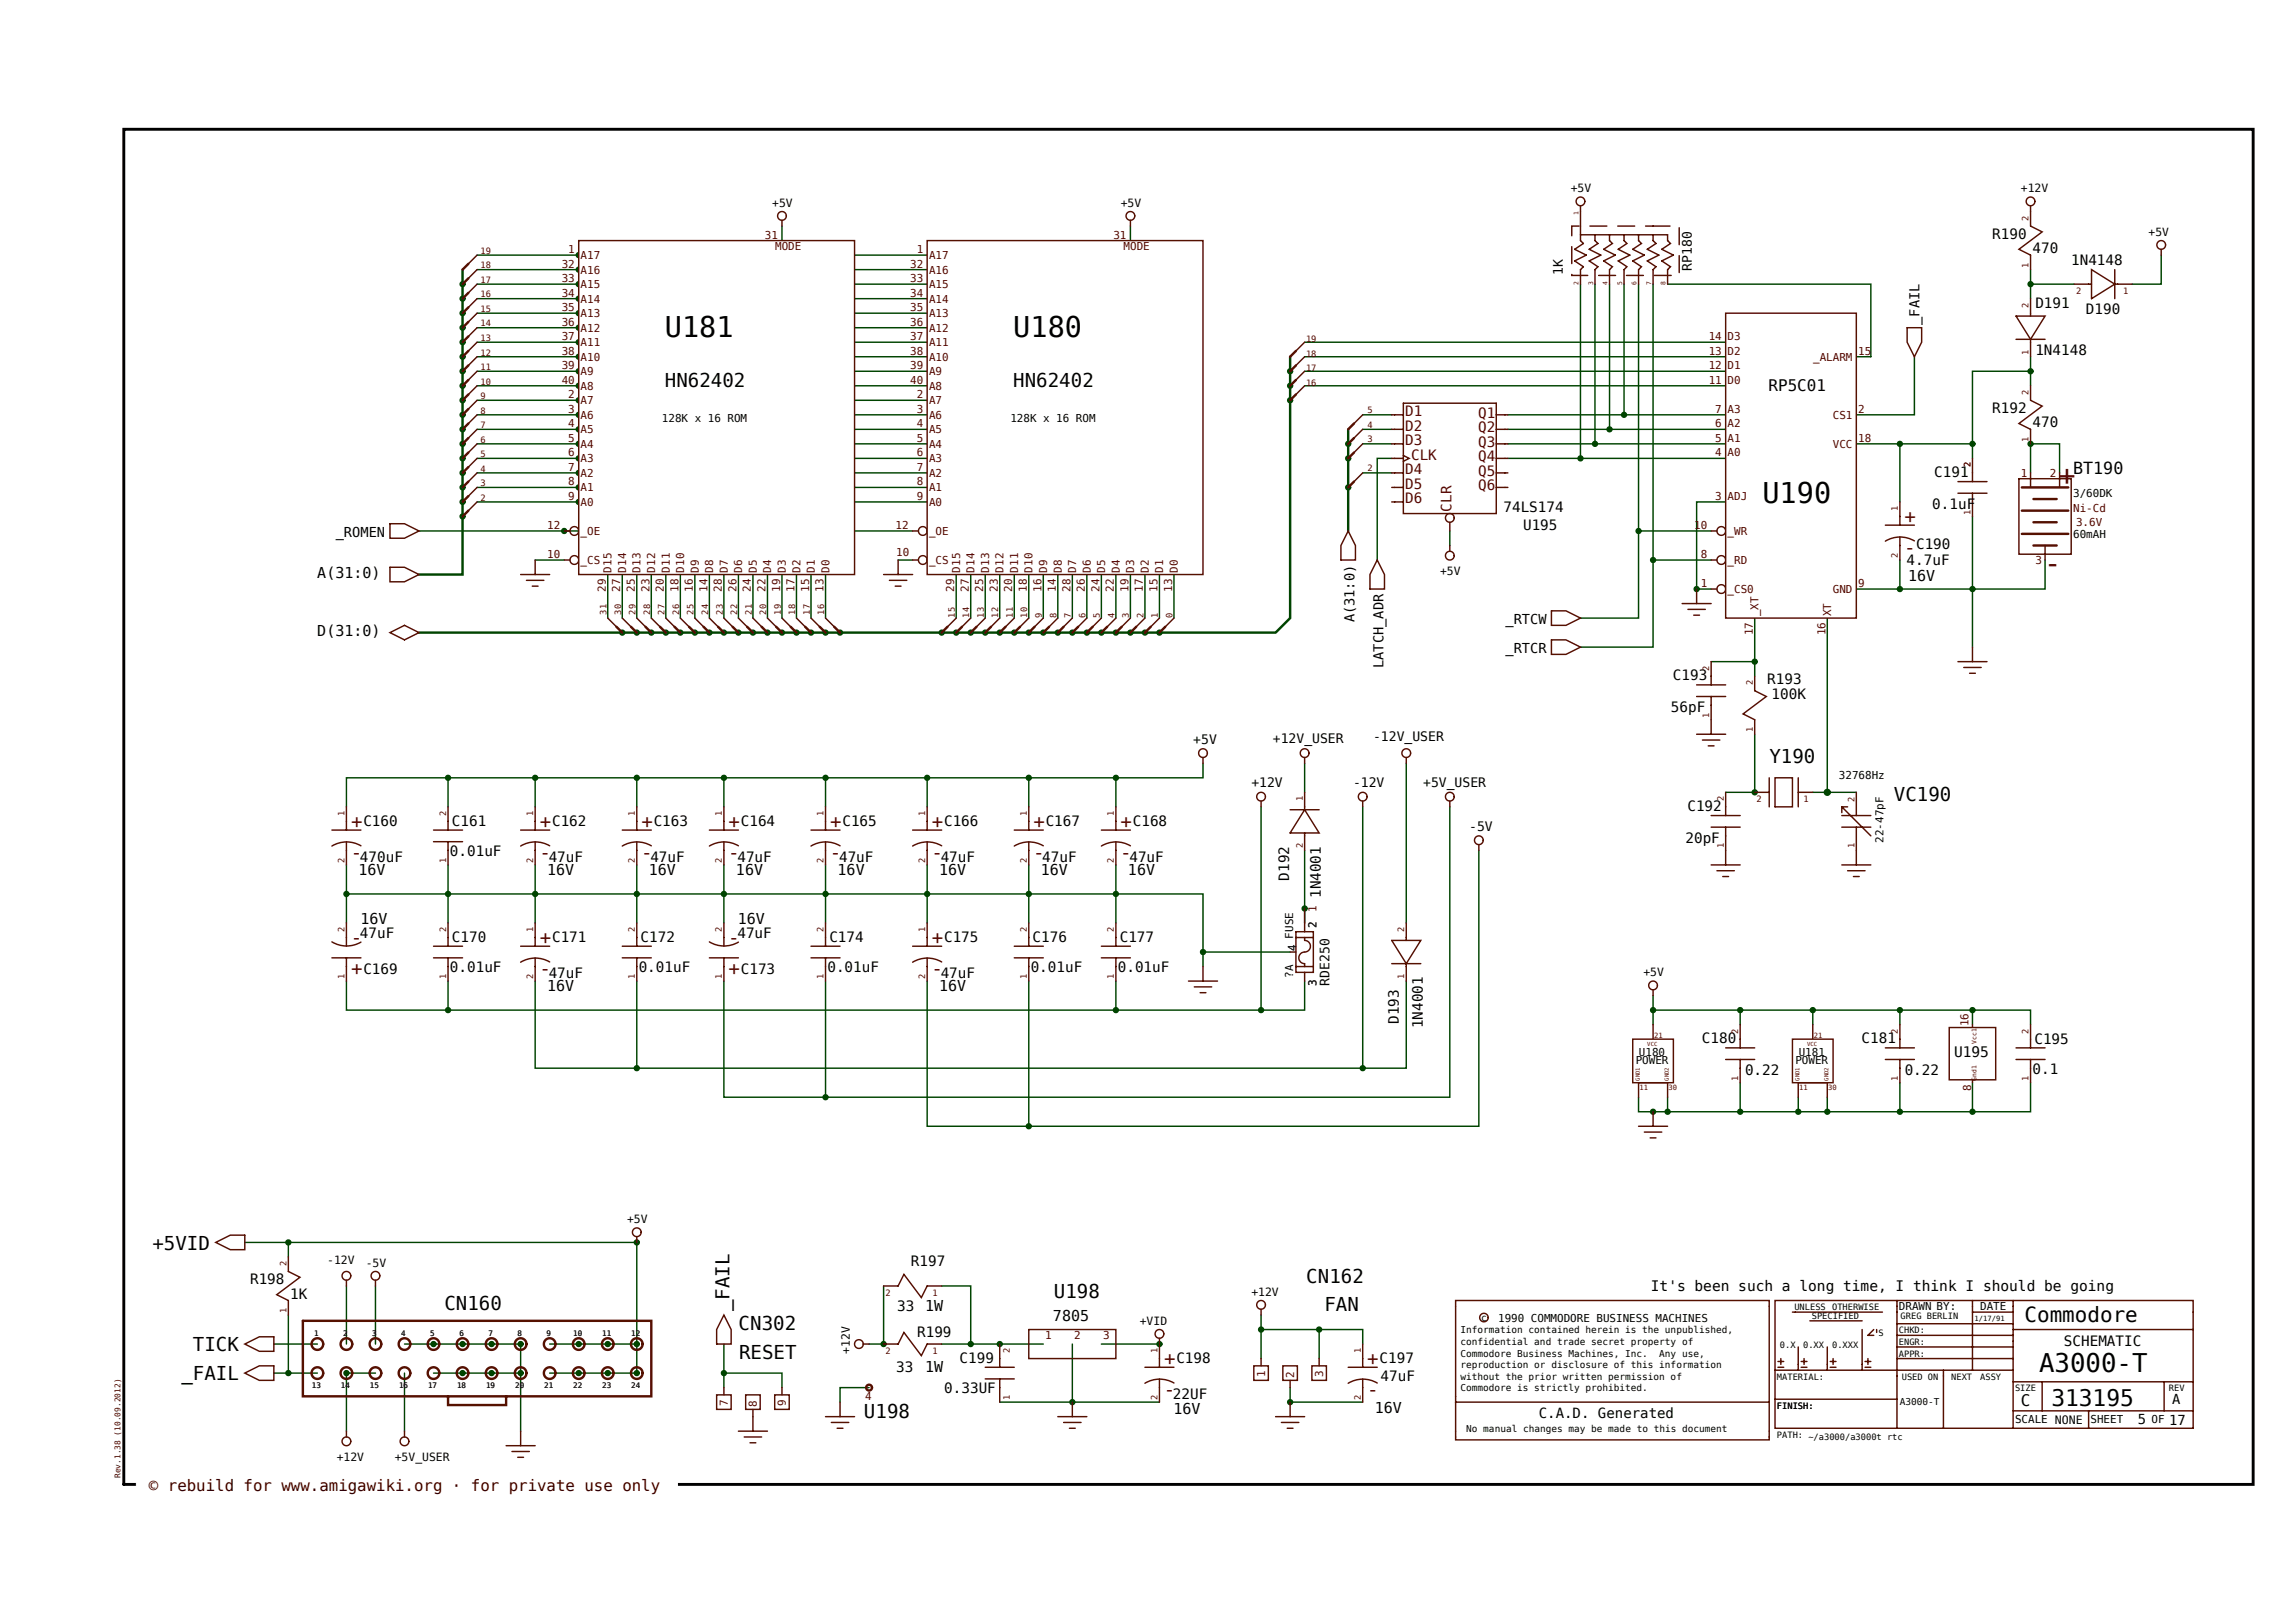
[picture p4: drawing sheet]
<svg xmlns="http://www.w3.org/2000/svg" width="420mm" height="297mm" viewBox="0 0 420 297" stroke-linecap="round" stroke-linejoin="round" font-family="sans-serif">
<defs><g id="words">
<g font-size="5.2">
<text x="121.7" y="61.7">U181</text>
<text x="185.4" y="61.7">U180</text>
<text x="322.5" y="92">U190</text>
</g>
<g font-size="5.2" fill="#500">
<text x="376.7" y="88.8">+</text>
<text x="374.1" y="104.8">-</text>
</g>
<text font-size="4.7" x="373.2" y="251">A3000-T</text>
<text font-size="4.2" x="375.4" y="257.3">313195</text>
<text font-size="3.8" x="370.5" y="241.9">Commodore</text>
<g font-size="3.5">
<text x="121.7" y="70.8">HN62402</text>
<text x="185.4" y="70.8">HN62402</text>
<text x="323.8" y="139.7">Y190</text>
<text x="346.6" y="146.5">VC190</text>
<text x="27.9" y="228.7">+5VID</text>
<text x="81.3" y="239.8">CN160</text>
<text x="133.5" y="239.9" transform="rotate(-90 133.5 239.9)">_FAIL</text>
<text x="192.9" y="237.5">U198</text>
<text x="239.1" y="234.8">CN162</text>
<text x="242.4" y="240">FAN</text>
<text x="135.2" y="243.4">CN302</text>
<text x="35.3" y="247.3">TICK</text>
<text x="135.3" y="248.6">RESET</text>
<text x="33.2" y="252.6">_FAIL</text>
<text x="158.1" y="259.4">U198</text>
</g>
<g font-size="3.5" fill="#500">
<text x="348.5" y="95.7">+</text>
<text x="348.5" y="101.4">-</text>
<text x="64.2" y="151.5">+</text>
<text x="98.8" y="151.5">+</text>
<text x="117.4" y="151.5">+</text>
<text x="133.3" y="151.5">+</text>
<text x="151.9" y="151.5">+</text>
<text x="170.5" y="151.5">+</text>
<text x="189.1" y="151.5">+</text>
<text x="205.1" y="151.5">+</text>
<text x="64.2" y="157.2">-</text>
<text x="98.7" y="157.2">-</text>
<text x="117.3" y="157.2">-</text>
<text x="133.3" y="157.2">-</text>
<text x="151.9" y="157.2">-</text>
<text x="170.5" y="157.2">-</text>
<text x="189.1" y="157.2">-</text>
<text x="205" y="157.2">-</text>
<text x="64.2" y="172.8">-</text>
<text x="98.8" y="172.8">+</text>
<text x="133.3" y="172.8">-</text>
<text x="170.5" y="172.8">+</text>
<text x="64.2" y="178.5">+</text>
<text x="98.7" y="178.5">-</text>
<text x="133.3" y="178.5">+</text>
<text x="170.5" y="178.5">-</text>
<text x="213" y="249.9">+</text>
<text x="250.2" y="249.9">+</text>
<text x="213" y="255.5">-</text>
<text x="250.2" y="255.5">-</text>
</g>
<text font-size="3.1" x="379.4" y="86.7">BT190</text>
<g font-size="2.9">
<text x="323.6" y="71.5">RP5C01</text>
<text x="369.8" y="257.3">C</text>
</g>
<text font-size="2.9" fill="#300" x="27.3" y="272.8">© rebuild for www.amigawiki.org · for private use only</text>
<g font-size="2.7">
<text x="58.1" y="105.7">A(31:0)</text>
<text x="349.2" y="106.3">16V</text>
<text x="58.1" y="116.3">D(31:0)</text>
<text x="65.6" y="160.2">16V</text>
<text x="100.2" y="160.2">16V</text>
<text x="118.7" y="160.2">16V</text>
<text x="134.7" y="160.2">16V</text>
<text x="153.3" y="160.2">16V</text>
<text x="171.9" y="160.2">16V</text>
<text x="190.5" y="160.2">16V</text>
<text x="206.4" y="160.2">16V</text>
<text x="66" y="169.1">16V</text>
<text x="135" y="169.1">16V</text>
<text x="100.2" y="181.4">16V</text>
<text x="171.9" y="181.4">16V</text>
<text x="357.6" y="193.3">U195</text>
<text x="169.3" y="239.9">1W</text>
<text x="302.1" y="236.3">It's been such a long time, I think I should be going</text>
<text x="192.7" y="241.7">7805</text>
<text x="169.3" y="251">1W</text>
<text x="214.8" y="258.7">16V</text>
<text x="251.6" y="258.5">16V</text>
</g>
<g font-size="2.6">
<text x="364.6" y="43.7">R190</text>
<text x="372" y="46.3">470</text>
<text x="379" y="48.6">1N4148</text>
<text x="372.5" y="56.4">D191</text>
<text x="381.7" y="57.4">D190</text>
<text x="372.5" y="64.9">1N4148</text>
<text x="364.6" y="75.6">R192</text>
<text x="372" y="78.2">470</text>
<text x="354" y="87.2">C191</text>
<text x="275.2" y="93.6">74LS174</text>
<text x="353.6" y="93.1">0.1uF</text>
<text x="278.7" y="97.1">U195</text>
<text x="350.7" y="100.4">C190</text>
<text x="348.9" y="103.4">4.7uF</text>
<text x="306.2" y="124.4">C193</text>
<text x="323.4" y="125.2">R193</text>
<text x="305.8" y="130.3">56pF</text>
<text x="324.2" y="127.9">100K</text>
<text x="308.8" y="148.4">C192</text>
<text x="66.5" y="151.1">C160</text>
<text x="82.7" y="151.1">C161</text>
<text x="101" y="151.1">C162</text>
<text x="119.6" y="151.1">C163</text>
<text x="135.6" y="151.1">C164</text>
<text x="154.2" y="151.1">C165</text>
<text x="172.8" y="151.1">C166</text>
<text x="191.4" y="151.1">C167</text>
<text x="207.3" y="151.1">C168</text>
<text x="308.5" y="154.2">20pF</text>
<text x="65.9" y="157.7">470uF</text>
<text x="82.3" y="156.7">0.01uF</text>
<text x="100.4" y="157.7">47uF</text>
<text x="119" y="157.7">47uF</text>
<text x="135" y="157.7">47uF</text>
<text x="153.6" y="157.7">47uF</text>
<text x="172.2" y="157.7">47uF</text>
<text x="190.8" y="157.7">47uF</text>
<text x="206.7" y="157.7">47uF</text>
<text x="235.9" y="161.2" transform="rotate(-90 235.9 161.2)">D192</text>
<text x="241.7" y="164.3" transform="rotate(-90 241.7 164.3)">1N4001</text>
<text x="65.9" y="171.7">47uF</text>
<text x="82.7" y="172.4">C170</text>
<text x="101" y="172.4">C171</text>
<text x="117.2" y="172.4">C172</text>
<text x="135" y="171.7">47uF</text>
<text x="151.8" y="172.4">C174</text>
<text x="172.8" y="172.4">C175</text>
<text x="189" y="172.4">C176</text>
<text x="204.9" y="172.4">C177</text>
<text x="66.5" y="178.3">C169</text>
<text x="82.3" y="177.9">0.01uF</text>
<text x="100.4" y="179">47uF</text>
<text x="116.9" y="177.9">0.01uF</text>
<text x="135.6" y="178.3">C173</text>
<text x="151.4" y="177.9">0.01uF</text>
<text x="172.2" y="179">47uF</text>
<text x="188.6" y="177.9">0.01uF</text>
<text x="204.6" y="177.9">0.01uF</text>
<text x="256" y="187.4" transform="rotate(-90 256 187.4)">D193</text>
<text x="260.4" y="188.2" transform="rotate(-90 260.4 188.2)">1N4001</text>
<text x="311.5" y="190.9">C180</text>
<text x="340.7" y="190.9">C181</text>
<text x="372.3" y="191">C195</text>
<text x="319.3" y="196.7">0.22</text>
<text x="348.6" y="196.7">0.22</text>
<text x="372" y="196.5">0.1</text>
<text x="166.7" y="231.7">R197</text>
<text x="45.8" y="235">R198</text>
<text x="53.1" y="237.6">1K</text>
<text x="164.2" y="239.8">33</text>
<text x="167.9" y="244.6">R199</text>
<text x="164" y="251">33</text>
<text x="175.6" y="249.5">C199</text>
<text x="215.3" y="249.4">C198</text>
<text x="252.5" y="249.4">C197</text>
<text x="377.7" y="246.3">SCHEMATIC</text>
<text x="172.8" y="255">0.33UF</text>
<text x="214.7" y="256.1">22UF</text>
<text x="252.7" y="252.8">47uF</text>
<text x="281.6" y="259.4">C.A.D. Generated</text>
</g>
<g font-size="2.6" fill="#500">
<text x="257.2" y="76.2">D1</text>
<text x="270.5" y="76.4">Q1</text>
<text x="257.2" y="78.8">D2</text>
<text x="257.2" y="81.5">D3</text>
<text x="270.5" y="79.1">Q2</text>
<text x="270.5" y="81.7">Q3</text>
<text x="257.2" y="86.8">D4</text>
<text x="257.2" y="89.5">D5</text>
<text x="258.2" y="84.2">CLK</text>
<text x="270.5" y="84.4">Q4</text>
<text x="270.5" y="87">Q5</text>
<text x="270.5" y="89.7">Q6</text>
<text x="257.2" y="92.1">D6</text>
<text x="265.6" y="93.6" transform="rotate(-90 265.6 93.6)">CLR</text>
</g>
<g font-size="2.5">
<text x="351.3" y="59.4" transform="rotate(-90 351.3 59.4)">_FAIL</text>
<text x="61.4" y="98.3">_ROMEN</text>
<text x="247.9" y="113.9" transform="rotate(-90 247.9 113.9)">A(31:0)</text>
<text x="275.5" y="114.2">_RTCW</text>
<text x="275.5" y="119.6">_RTCR</text>
<text x="253.2" y="122.2" transform="rotate(-90 253.2 122.2)">LATCH_ADR</text>
<text x="397.5" y="257">A</text>
<text x="391.3" y="260.7">5</text>
<text x="397" y="260.7">17</text>
</g>
<g font-size="2.4">
<text x="286" y="50.3" transform="rotate(-90 286 50.3)">1K</text>
<text x="309.6" y="49.5" transform="rotate(-90 309.6 49.5)">RP180</text>
<text x="218.4" y="136.1">+5V</text>
<text x="233" y="136">+12V_USER</text>
<text x="251.3" y="135.6">-12V_USER</text>
<text x="260.5" y="144">+5V_USER</text>
<text x="229" y="144.1">+12V</text>
<text x="247.6" y="144.1">-12V</text>
<text x="268.9" y="152.1">-5V</text>
<text x="243.3" y="180.4" transform="rotate(-90 243.3 180.4)">RDE250</text>
</g>
<g font-size="2.1">
<text x="287.5" y="35.2">+5V</text>
<text x="369.8" y="35.2">+12V</text>
<text x="141.3" y="37.8">+5V</text>
<text x="205.1" y="37.8">+5V</text>
<text x="393.2" y="43.1">+5V</text>
<text x="263.6" y="105.2">+5V</text>
<text x="300.8" y="178.6">+5V</text>
<text x="114.8" y="223.8">+5V</text>
<text x="59.9" y="231.3">-12V</text>
<text x="66.9" y="231.8">-5V</text>
<text x="229" y="237.1">+12V</text>
<text x="208.6" y="242.4">+VID</text>
<text x="155.5" y="247.7" transform="rotate(-90 155.5 247.7)">+12V</text>
<text x="61.6" y="267.3">+12V</text>
<text x="72.3" y="267.3">+5V_USER</text>
</g>
<g font-size="2" fill="#500">
<text x="104" y="46.3">1</text>
<text x="106.3" y="47.4">A17</text>
<text x="140" y="43.7">31</text>
<text x="141.9" y="45.8">MODE</text>
<text x="167.8" y="46.3">1</text>
<text x="170" y="47.4">A17</text>
<text x="203.8" y="43.7">31</text>
<text x="205.6" y="45.8">MODE</text>
<text x="102.8" y="49">32</text>
<text x="102.8" y="51.6">33</text>
<text x="106.3" y="50">A16</text>
<text x="106.3" y="52.7">A15</text>
<text x="166.6" y="51.6">33</text>
<text x="166.6" y="49">32</text>
<text x="170" y="52.7">A15</text>
<text x="170" y="50">A16</text>
<text x="102.8" y="59.6">36</text>
<text x="102.8" y="57">35</text>
<text x="102.8" y="54.3">34</text>
<text x="106.3" y="58">A13</text>
<text x="106.3" y="55.4">A14</text>
<text x="166.6" y="54.3">34</text>
<text x="166.6" y="57">35</text>
<text x="166.6" y="59.6">36</text>
<text x="170" y="55.4">A14</text>
<text x="170" y="58">A13</text>
<text x="102.8" y="64.9">38</text>
<text x="102.8" y="62.3">37</text>
<text x="106.3" y="66">A10</text>
<text x="106.3" y="63.3">A11</text>
<text x="106.3" y="60.7">A12</text>
<text x="166.6" y="62.3">37</text>
<text x="166.6" y="64.9">38</text>
<text x="170" y="60.7">A12</text>
<text x="170" y="63.3">A11</text>
<text x="170" y="66">A10</text>
<text x="312.7" y="62.3">14</text>
<text x="312.7" y="64.9">13</text>
<text x="316.2" y="62.3">D3</text>
<text x="316.2" y="64.9">D2</text>
<text x="331.8" y="66">_ALARM</text>
<text x="340.1" y="64.9">15</text>
<text x="102.8" y="70.2">40</text>
<text x="102.8" y="67.6">39</text>
<text x="106.3" y="71.3">A8</text>
<text x="106.3" y="68.6">A9</text>
<text x="166.6" y="67.6">39</text>
<text x="166.6" y="70.2">40</text>
<text x="170" y="68.6">A9</text>
<text x="170" y="71.3">A8</text>
<text x="312.7" y="67.6">12</text>
<text x="312.7" y="70.2">11</text>
<text x="316.2" y="67.6">D1</text>
<text x="316.2" y="70.2">D0</text>
<text x="104" y="72.9">2</text>
<text x="104" y="75.6">3</text>
<text x="106.3" y="74">A7</text>
<text x="106.3" y="76.6">A6</text>
<text x="167.8" y="75.6">3</text>
<text x="167.8" y="72.9">2</text>
<text x="170" y="76.6">A6</text>
<text x="170" y="74">A7</text>
<text x="313.9" y="75.6">7</text>
<text x="316.2" y="75.6">A3</text>
<text x="335.4" y="76.6">CS1</text>
<text x="340.1" y="75.6">2</text>
<text x="104" y="78.2">4</text>
<text x="104" y="80.9">5</text>
<text x="104" y="83.5">6</text>
<text x="106.3" y="79.3">A5</text>
<text x="106.3" y="81.9">A4</text>
<text x="167.8" y="83.5">6</text>
<text x="167.8" y="80.9">5</text>
<text x="167.8" y="78.2">4</text>
<text x="170" y="81.9">A4</text>
<text x="170" y="79.3">A5</text>
<text x="313.9" y="83.5">4</text>
<text x="313.9" y="80.9">5</text>
<text x="313.9" y="78.2">6</text>
<text x="316.2" y="83.5">A0</text>
<text x="316.2" y="80.9">A1</text>
<text x="316.2" y="78.2">A2</text>
<text x="335.4" y="81.9">VCC</text>
<text x="340.1" y="80.9">18</text>
<text x="104" y="86.2">7</text>
<text x="104" y="88.8">8</text>
<text x="106.3" y="84.6">A3</text>
<text x="106.3" y="87.2">A2</text>
<text x="106.3" y="89.9">A1</text>
<text x="167.8" y="88.8">8</text>
<text x="167.8" y="86.2">7</text>
<text x="170" y="89.9">A1</text>
<text x="170" y="87.2">A2</text>
<text x="170" y="84.6">A3</text>
<text x="369.8" y="87.2">1</text>
<text x="375.1" y="87.2">2</text>
<text x="104" y="91.5">9</text>
<text x="106.3" y="92.6">A0</text>
<text x="167.8" y="91.5">9</text>
<text x="170" y="92.6">A0</text>
<text x="313.9" y="91.5">3</text>
<text x="316.2" y="91.5">ADJ</text>
<text x="379.4" y="93.6">Ni-Cd</text>
<text x="100.1" y="96.8">12</text>
<text x="106.3" y="97.9">_OE</text>
<text x="163.9" y="96.8">12</text>
<text x="164" y="101.7">10</text>
<text x="170" y="97.9">_OE</text>
<text x="310" y="96.8">10</text>
<text x="316.2" y="97.9">_WR</text>
<text x="379.9" y="96.3">3.6V</text>
<text x="100.1" y="102.1">10</text>
<text x="106.3" y="103.2">_CS</text>
<text x="111.9" y="104.8" transform="rotate(-90 111.9 104.8)">D15</text>
<text x="114.6" y="104.8" transform="rotate(-90 114.6 104.8)">D14</text>
<text x="117.2" y="104.8" transform="rotate(-90 117.2 104.8)">D13</text>
<text x="119.9" y="104.8" transform="rotate(-90 119.9 104.8)">D12</text>
<text x="122.6" y="104.8" transform="rotate(-90 122.6 104.8)">D11</text>
<text x="125.2" y="104.8" transform="rotate(-90 125.2 104.8)">D10</text>
<text x="127.9" y="104.8" transform="rotate(-90 127.9 104.8)">D9</text>
<text x="130.5" y="104.8" transform="rotate(-90 130.5 104.8)">D8</text>
<text x="133.2" y="104.8" transform="rotate(-90 133.2 104.8)">D7</text>
<text x="135.8" y="104.8" transform="rotate(-90 135.8 104.8)">D6</text>
<text x="138.5" y="104.8" transform="rotate(-90 138.5 104.8)">D5</text>
<text x="141.2" y="104.8" transform="rotate(-90 141.2 104.8)">D4</text>
<text x="143.8" y="104.8" transform="rotate(-90 143.8 104.8)">D3</text>
<text x="146.5" y="104.8" transform="rotate(-90 146.5 104.8)">D2</text>
<text x="149.1" y="104.8" transform="rotate(-90 149.1 104.8)">D1</text>
<text x="151.8" y="104.8" transform="rotate(-90 151.8 104.8)">D0</text>
<text x="170" y="103.2">_CS</text>
<text x="175.7" y="104.8" transform="rotate(-90 175.7 104.8)">D15</text>
<text x="178.4" y="104.8" transform="rotate(-90 178.4 104.8)">D14</text>
<text x="181" y="104.8" transform="rotate(-90 181 104.8)">D13</text>
<text x="183.7" y="104.8" transform="rotate(-90 183.7 104.8)">D12</text>
<text x="186.3" y="104.8" transform="rotate(-90 186.3 104.8)">D11</text>
<text x="189" y="104.8" transform="rotate(-90 189 104.8)">D10</text>
<text x="191.6" y="104.8" transform="rotate(-90 191.6 104.8)">D9</text>
<text x="194.3" y="104.8" transform="rotate(-90 194.3 104.8)">D8</text>
<text x="197" y="104.8" transform="rotate(-90 197 104.8)">D7</text>
<text x="199.6" y="104.8" transform="rotate(-90 199.6 104.8)">D6</text>
<text x="202.3" y="104.8" transform="rotate(-90 202.3 104.8)">D5</text>
<text x="204.9" y="104.8" transform="rotate(-90 204.9 104.8)">D4</text>
<text x="207.6" y="104.8" transform="rotate(-90 207.6 104.8)">D3</text>
<text x="210.2" y="104.8" transform="rotate(-90 210.2 104.8)">D2</text>
<text x="212.9" y="104.8" transform="rotate(-90 212.9 104.8)">D1</text>
<text x="215.6" y="104.8" transform="rotate(-90 215.6 104.8)">D0</text>
<text x="311.2" y="102.1">8</text>
<text x="311.2" y="107.4">1</text>
<text x="316.2" y="103.2">_RD</text>
<text x="340.1" y="107.4">9</text>
<text x="372.5" y="103.2">3</text>
<text x="110.9" y="108.2" transform="rotate(-90 110.9 108.2)">29</text>
<text x="113.5" y="108.2" transform="rotate(-90 113.5 108.2)">27</text>
<text x="116.2" y="108.2" transform="rotate(-90 116.2 108.2)">25</text>
<text x="118.8" y="108.2" transform="rotate(-90 118.8 108.2)">23</text>
<text x="121.5" y="108.2" transform="rotate(-90 121.5 108.2)">20</text>
<text x="124.2" y="108.2" transform="rotate(-90 124.2 108.2)">18</text>
<text x="126.8" y="108.2" transform="rotate(-90 126.8 108.2)">16</text>
<text x="129.5" y="108.2" transform="rotate(-90 129.5 108.2)">14</text>
<text x="132.1" y="108.2" transform="rotate(-90 132.1 108.2)">28</text>
<text x="134.8" y="108.2" transform="rotate(-90 134.8 108.2)">26</text>
<text x="137.4" y="108.2" transform="rotate(-90 137.4 108.2)">24</text>
<text x="140.1" y="108.2" transform="rotate(-90 140.1 108.2)">22</text>
<text x="142.8" y="108.2" transform="rotate(-90 142.8 108.2)">19</text>
<text x="145.4" y="108.2" transform="rotate(-90 145.4 108.2)">17</text>
<text x="148.1" y="108.2" transform="rotate(-90 148.1 108.2)">15</text>
<text x="150.7" y="108.2" transform="rotate(-90 150.7 108.2)">13</text>
<text x="174.6" y="108.2" transform="rotate(-90 174.6 108.2)">29</text>
<text x="177.3" y="108.2" transform="rotate(-90 177.3 108.2)">27</text>
<text x="179.9" y="108.2" transform="rotate(-90 179.9 108.2)">25</text>
<text x="182.6" y="108.2" transform="rotate(-90 182.6 108.2)">23</text>
<text x="185.3" y="108.2" transform="rotate(-90 185.3 108.2)">20</text>
<text x="187.9" y="108.2" transform="rotate(-90 187.9 108.2)">18</text>
<text x="190.6" y="108.2" transform="rotate(-90 190.6 108.2)">16</text>
<text x="193.2" y="108.2" transform="rotate(-90 193.2 108.2)">14</text>
<text x="195.9" y="108.2" transform="rotate(-90 195.9 108.2)">28</text>
<text x="198.5" y="108.2" transform="rotate(-90 198.5 108.2)">26</text>
<text x="201.2" y="108.2" transform="rotate(-90 201.2 108.2)">24</text>
<text x="203.9" y="108.2" transform="rotate(-90 203.9 108.2)">22</text>
<text x="206.5" y="108.2" transform="rotate(-90 206.5 108.2)">19</text>
<text x="209.2" y="108.2" transform="rotate(-90 209.2 108.2)">17</text>
<text x="211.8" y="108.2" transform="rotate(-90 211.8 108.2)">15</text>
<text x="214.5" y="108.2" transform="rotate(-90 214.5 108.2)">13</text>
<text x="316.2" y="108.5">_CS0</text>
<text x="321.8" y="112.8" transform="rotate(-90 321.8 112.8)">_XT</text>
<text x="335.1" y="112.8" transform="rotate(-90 335.1 112.8)">XT</text>
<text x="335.4" y="108.5">GND</text>
<text x="320.8" y="116.2" transform="rotate(-90 320.8 116.2)">17</text>
<text x="334.1" y="116.2" transform="rotate(-90 334.1 116.2)">16</text>
<text x="240.9" y="167" transform="rotate(-90 240.9 167)">1</text>
<text x="240.9" y="169.7" transform="rotate(-90 240.9 169.7)">2</text>
<text x="237.2" y="174" transform="rotate(-90 237.2 174)">4</text>
<text x="240.9" y="180.4" transform="rotate(-90 240.9 180.4)">3</text>
<text x="360.3" y="187.8" transform="rotate(-90 360.3 187.8)">16</text>
<text x="360.8" y="199.7" transform="rotate(-90 360.8 199.7)">8</text>
<text x="191.3" y="245.1">1</text>
<text x="196.6" y="245.1">2</text>
<text x="201.9" y="245.1">3</text>
<text x="231.5" y="252" transform="rotate(-90 231.5 252)">1</text>
<text x="242.1" y="252" transform="rotate(-90 242.1 252)">3</text>
<text x="133.2" y="257.3" transform="rotate(-90 133.2 257.3)">7</text>
<text x="138.5" y="257.4" transform="rotate(-90 138.5 257.4)">8</text>
<text x="143.8" y="257.3" transform="rotate(-90 143.8 257.3)">9</text>
<text x="158.3" y="256.2">4</text>
<text x="236.8" y="252.1" transform="rotate(-90 236.8 252.1)">2</text>
</g>
<g font-size="2">
<text x="121.1" y="77.2">128K x 16 ROM</text>
<text x="184.9" y="77.2">128K x 16 ROM</text>
<text x="379.4" y="91">3/60DK</text>
<text x="379.4" y="98.4">60mAH</text>
<text x="336.5" y="142.6">32768Hz</text>
<text x="344.7" y="154.2" transform="rotate(-90 344.7 154.2)">22-47pF</text>
<text x="236.6" y="171.8" transform="rotate(-90 236.6 171.8)">FUSE</text>
<text x="236.6" y="178.9" transform="rotate(-90 236.6 178.9)">?A</text>
<text x="299.3" y="194.7">POWER</text>
<text x="299.9" y="193.2">U180</text>
<text x="328.6" y="194.7">POWER</text>
<text x="329.2" y="193.2">U181</text>
<text x="347.5" y="239.8">DRAWN BY:</text>
<text x="362.4" y="239.8">DATE</text>
<text x="274.2" y="241.9">1990 COMMODORE BUSINESS MACHINES</text>
<text x="368.8" y="260.5">SCALE NONE</text>
<text x="382.6" y="260.5">SHEET</text>
<text x="393.7" y="260.5">OF</text>
</g>
<g font-size="1.7">
<text x="267.3" y="244">Information contained herein is the unpublished,</text>
<text x="271" y="241.7">c</text>
<text x="267.3" y="246.1">confidential and trade secret property of</text>
<text x="267.3" y="248.3">Commodore Business Machines, Inc.</text>
<text x="267.3" y="250.4">reproduction or disclosure of this information</text>
<text x="303.7" y="248.3">Any use,</text>
<text x="267.3" y="252.5">without the prior written permission of</text>
<text x="267.3" y="254.6">Commodore is strictly prohibited.</text>
<text x="347.7" y="257.1">A3000-T</text>
<text x="268.3" y="262.1">No manual changes may be made to this document</text>
</g>
<g font-size="1.6" fill="#500">
<text x="371.2" y="40.4" transform="rotate(-90 371.2 40.4)">2</text>
<text x="87.9" y="46.5">19</text>
<text x="87.9" y="51.8">17</text>
<text x="87.9" y="49.1">18</text>
<text x="371.2" y="49" transform="rotate(-90 371.2 49)">1</text>
<text x="379.9" y="53.9">2</text>
<text x="388.5" y="53.9">1</text>
<text x="87.9" y="59.7">14</text>
<text x="87.9" y="57.1">15</text>
<text x="87.9" y="54.4">16</text>
<text x="371.2" y="56.3" transform="rotate(-90 371.2 56.3)">2</text>
<text x="87.9" y="65.1">12</text>
<text x="87.9" y="62.4">13</text>
<text x="239" y="65.2">18</text>
<text x="239" y="62.6">19</text>
<text x="371.2" y="64.9" transform="rotate(-90 371.2 64.9)">1</text>
<text x="87.9" y="70.4">10</text>
<text x="87.9" y="67.7">11</text>
<text x="239" y="70.6">16</text>
<text x="239" y="67.9">17</text>
<text x="87.9" y="75.7">8</text>
<text x="87.9" y="73">9</text>
<text x="250.3" y="75.6">5</text>
<text x="371.2" y="72.3" transform="rotate(-90 371.2 72.3)">2</text>
<text x="87.9" y="83.7">5</text>
<text x="87.9" y="81">6</text>
<text x="87.9" y="78.3">7</text>
<text x="250.3" y="81">3</text>
<text x="250.3" y="78.3">4</text>
<text x="371.2" y="80.9" transform="rotate(-90 371.2 80.9)">1</text>
<text x="87.9" y="89">3</text>
<text x="87.9" y="86.3">4</text>
<text x="250.3" y="86.3">2</text>
<text x="360.6" y="85.5" transform="rotate(-90 360.6 85.5)">2</text>
<text x="87.9" y="91.6">2</text>
<text x="347.3" y="93.5" transform="rotate(-90 347.3 93.5)">1</text>
<text x="360.6" y="94.2" transform="rotate(-90 360.6 94.2)">1</text>
<text x="347.3" y="102.1" transform="rotate(-90 347.3 102.1)">2</text>
<text x="111" y="112.5" transform="rotate(-90 111 112.5)">31</text>
<text x="113.7" y="112.5" transform="rotate(-90 113.7 112.5)">30</text>
<text x="116.3" y="112.5" transform="rotate(-90 116.3 112.5)">29</text>
<text x="119" y="112.5" transform="rotate(-90 119 112.5)">28</text>
<text x="121.6" y="112.5" transform="rotate(-90 121.6 112.5)">27</text>
<text x="124.3" y="112.5" transform="rotate(-90 124.3 112.5)">26</text>
<text x="126.9" y="112.5" transform="rotate(-90 126.9 112.5)">25</text>
<text x="129.6" y="112.5" transform="rotate(-90 129.6 112.5)">24</text>
<text x="132.3" y="112.5" transform="rotate(-90 132.3 112.5)">23</text>
<text x="134.9" y="112.5" transform="rotate(-90 134.9 112.5)">22</text>
<text x="137.6" y="112.5" transform="rotate(-90 137.6 112.5)">21</text>
<text x="140.2" y="112.5" transform="rotate(-90 140.2 112.5)">20</text>
<text x="142.9" y="112.5" transform="rotate(-90 142.9 112.5)">19</text>
<text x="145.5" y="112.5" transform="rotate(-90 145.5 112.5)">18</text>
<text x="148.2" y="112.5" transform="rotate(-90 148.2 112.5)">17</text>
<text x="150.9" y="112.5" transform="rotate(-90 150.9 112.5)">16</text>
<text x="174.7" y="113" transform="rotate(-90 174.7 113)">15</text>
<text x="177.4" y="113" transform="rotate(-90 177.4 113)">14</text>
<text x="180" y="113" transform="rotate(-90 180 113)">13</text>
<text x="182.7" y="113" transform="rotate(-90 182.7 113)">12</text>
<text x="185.4" y="113" transform="rotate(-90 185.4 113)">11</text>
<text x="188" y="113" transform="rotate(-90 188 113)">10</text>
<text x="190.7" y="113" transform="rotate(-90 190.7 113)">9</text>
<text x="193.3" y="113" transform="rotate(-90 193.3 113)">8</text>
<text x="196" y="113" transform="rotate(-90 196 113)">7</text>
<text x="198.6" y="113" transform="rotate(-90 198.6 113)">6</text>
<text x="201.3" y="113" transform="rotate(-90 201.3 113)">5</text>
<text x="203.9" y="113" transform="rotate(-90 203.9 113)">4</text>
<text x="206.6" y="113" transform="rotate(-90 206.6 113)">3</text>
<text x="209.3" y="113" transform="rotate(-90 209.3 113)">2</text>
<text x="211.9" y="113" transform="rotate(-90 211.9 113)">1</text>
<text x="214.6" y="113" transform="rotate(-90 214.6 113)">0</text>
<text x="312.8" y="122.7" transform="rotate(-90 312.8 122.7)">2</text>
<text x="320.8" y="125.4" transform="rotate(-90 320.8 125.4)">2</text>
<text x="312.8" y="131.4" transform="rotate(-90 312.8 131.4)">1</text>
<text x="320.8" y="134" transform="rotate(-90 320.8 134)">1</text>
<text x="63" y="149.3" transform="rotate(-90 63 149.3)">1</text>
<text x="81.6" y="149.3" transform="rotate(-90 81.6 149.3)">2</text>
<text x="97.6" y="149.3" transform="rotate(-90 97.6 149.3)">1</text>
<text x="116.2" y="149.3" transform="rotate(-90 116.2 149.3)">1</text>
<text x="132.1" y="149.3" transform="rotate(-90 132.1 149.3)">1</text>
<text x="150.7" y="149.3" transform="rotate(-90 150.7 149.3)">1</text>
<text x="169.3" y="149.3" transform="rotate(-90 169.3 149.3)">1</text>
<text x="187.9" y="149.3" transform="rotate(-90 187.9 149.3)">1</text>
<text x="203.9" y="149.3" transform="rotate(-90 203.9 149.3)">1</text>
<text x="238.4" y="146.7" transform="rotate(-90 238.4 146.7)">1</text>
<text x="315.5" y="146.7" transform="rotate(-90 315.5 146.7)">2</text>
<text x="321.5" y="146.8">2</text>
<text x="330.1" y="146.8">1</text>
<text x="339.4" y="146.8" transform="rotate(-90 339.4 146.8)">2</text>
<text x="238.4" y="155.3" transform="rotate(-90 238.4 155.3)">2</text>
<text x="315.5" y="155.3" transform="rotate(-90 315.5 155.3)">1</text>
<text x="339.4" y="155.3" transform="rotate(-90 339.4 155.3)">1</text>
<text x="63" y="157.9" transform="rotate(-90 63 157.9)">2</text>
<text x="81.6" y="157.9" transform="rotate(-90 81.6 157.9)">1</text>
<text x="97.6" y="157.9" transform="rotate(-90 97.6 157.9)">2</text>
<text x="116.2" y="157.9" transform="rotate(-90 116.2 157.9)">2</text>
<text x="132.1" y="157.9" transform="rotate(-90 132.1 157.9)">2</text>
<text x="150.7" y="157.9" transform="rotate(-90 150.7 157.9)">2</text>
<text x="169.3" y="157.9" transform="rotate(-90 169.3 157.9)">2</text>
<text x="187.9" y="157.9" transform="rotate(-90 187.9 157.9)">2</text>
<text x="203.9" y="157.9" transform="rotate(-90 203.9 157.9)">2</text>
<text x="63" y="170.6" transform="rotate(-90 63 170.6)">2</text>
<text x="81.6" y="170.6" transform="rotate(-90 81.6 170.6)">2</text>
<text x="97.6" y="170.6" transform="rotate(-90 97.6 170.6)">1</text>
<text x="116.2" y="170.6" transform="rotate(-90 116.2 170.6)">2</text>
<text x="132.1" y="170.6" transform="rotate(-90 132.1 170.6)">2</text>
<text x="150.7" y="170.6" transform="rotate(-90 150.7 170.6)">2</text>
<text x="169.3" y="170.6" transform="rotate(-90 169.3 170.6)">1</text>
<text x="187.9" y="170.6" transform="rotate(-90 187.9 170.6)">2</text>
<text x="203.9" y="170.6" transform="rotate(-90 203.9 170.6)">2</text>
<text x="257" y="170.6" transform="rotate(-90 257 170.6)">2</text>
<text x="63" y="179.2" transform="rotate(-90 63 179.2)">1</text>
<text x="81.6" y="179.2" transform="rotate(-90 81.6 179.2)">1</text>
<text x="97.6" y="179.2" transform="rotate(-90 97.6 179.2)">2</text>
<text x="116.2" y="179.2" transform="rotate(-90 116.2 179.2)">1</text>
<text x="132.1" y="179.2" transform="rotate(-90 132.1 179.2)">1</text>
<text x="150.7" y="179.2" transform="rotate(-90 150.7 179.2)">1</text>
<text x="169.3" y="179.2" transform="rotate(-90 169.3 179.2)">2</text>
<text x="187.9" y="179.2" transform="rotate(-90 187.9 179.2)">1</text>
<text x="203.9" y="179.2" transform="rotate(-90 203.9 179.2)">1</text>
<text x="257" y="179.2" transform="rotate(-90 257 179.2)">1</text>
<text x="318.1" y="189.2" transform="rotate(-90 318.1 189.2)">2</text>
<text x="347.3" y="189.2" transform="rotate(-90 347.3 189.2)">2</text>
<text x="371.2" y="189.2" transform="rotate(-90 371.2 189.2)">2</text>
<text x="318.1" y="197.8" transform="rotate(-90 318.1 197.8)">1</text>
<text x="347.3" y="197.8" transform="rotate(-90 347.3 197.8)">1</text>
<text x="371.2" y="197.8" transform="rotate(-90 371.2 197.8)">1</text>
<text x="52.4" y="231.7" transform="rotate(-90 52.4 231.7)">2</text>
<text x="162.1" y="237.2">2</text>
<text x="170.7" y="237.2">1</text>
<text x="52.4" y="240.3" transform="rotate(-90 52.4 240.3)">1</text>
<text x="162.1" y="247.8">2</text>
<text x="170.7" y="247.8">1</text>
<text x="184.8" y="247.6" transform="rotate(-90 184.8 247.6)">2</text>
<text x="211.8" y="247.6" transform="rotate(-90 211.8 247.6)">1</text>
<text x="249" y="247.6" transform="rotate(-90 249 247.6)">1</text>
<text x="184.8" y="256.2" transform="rotate(-90 184.8 256.2)">1</text>
<text x="211.8" y="256.2" transform="rotate(-90 211.8 256.2)">2</text>
<text x="249" y="256.2" transform="rotate(-90 249 256.2)">2</text>
</g>
<g font-size="1.6">
<text x="328.4" y="239.8">UNLESS</text>
<text x="335.3" y="239.8">OTHERWISE</text>
<text x="331.6" y="241.3">SPECIFIED</text>
<text x="343.8" y="244.5">S</text>
<text x="347.5" y="244">CHKD:</text>
<text x="347.8" y="241.3">GREG BERLIN</text>
<text x="325.7" y="246.7">0.X</text>
<text x="330" y="246.7">0.XX</text>
<text x="335.3" y="246.7">0.XXX</text>
<text x="347.5" y="246.1">ENGR:</text>
<text x="347.5" y="248.3">APPR:</text>
<text x="325.2" y="257.8">FINISH:</text>
<text x="325.2" y="252.5">MATERIAL:</text>
<text x="348" y="252.5">USED ON</text>
<text x="357.1" y="252.5">NEXT</text>
<text x="362.4" y="252.5">ASSY</text>
<text x="368.8" y="254.6">SIZE</text>
<text x="396.9" y="254.6">REV</text>
<text x="325.2" y="263.1">PATH:</text>
<text x="331" y="263.6">~/a3000/a3000t rtc</text>
</g>
<g font-size="1.4" fill="#500">
<text x="57.5" y="244.5">1</text>
<text x="62.8" y="244.5">2</text>
<text x="68.1" y="244.5">3</text>
<text x="73.4" y="244.5">4</text>
<text x="78.7" y="244.5">5</text>
<text x="84.1" y="244.5">6</text>
<text x="89.4" y="244.5">7</text>
<text x="94.7" y="244.5">8</text>
<text x="100" y="244.5">9</text>
<text x="104.9" y="244.5">10</text>
<text x="110.2" y="244.5">11</text>
<text x="115.5" y="244.5">12</text>
<text x="57.1" y="254">13</text>
<text x="62.4" y="254">14</text>
<text x="67.7" y="254">15</text>
<text x="73" y="254">16</text>
<text x="78.3" y="254">17</text>
<text x="83.6" y="254">18</text>
<text x="89" y="254">19</text>
<text x="94.3" y="254">20</text>
<text x="99.6" y="254">21</text>
<text x="104.9" y="254">22</text>
<text x="110.2" y="254">23</text>
<text x="115.5" y="254">24</text>
</g>
<text font-size="1.4" fill="#300" x="22.1" y="270.5" transform="rotate(-90 22.1 270.5)">Rev.1.38 (10.09.2012)</text>
<g font-size="1.3" fill="#500">
<text x="302.7" y="190">21</text>
<text x="331.9" y="190">21</text>
<text x="300" y="199.5">11</text>
<text x="305.4" y="199.5">30</text>
<text x="329.3" y="199.5">11</text>
<text x="334.6" y="199.5">30</text>
</g>
<text font-size="1.3" x="361.4" y="241.8">1/17/91</text>
<g font-size="1.2" fill="#500">
<text x="288.9" y="39.4" transform="rotate(-90 288.9 39.4)">1</text>
<text x="288.9" y="52.2" transform="rotate(-90 288.9 52.2)">2</text>
<text x="291.5" y="52.2" transform="rotate(-90 291.5 52.2)">3</text>
<text x="294.2" y="52.2" transform="rotate(-90 294.2 52.2)">4</text>
<text x="296.9" y="52.2" transform="rotate(-90 296.9 52.2)">5</text>
<text x="299.5" y="52.2" transform="rotate(-90 299.5 52.2)">6</text>
<text x="302.2" y="52.2" transform="rotate(-90 302.2 52.2)">7</text>
<text x="304.8" y="52.2" transform="rotate(-90 304.8 52.2)">8</text>
<text x="361.7" y="191" transform="rotate(-90 361.7 191)">Vcc1</text>
<text x="361.7" y="197.8" transform="rotate(-90 361.7 197.8)">Gnd1</text>
</g>
<g font-size="1" fill="#500">
<text x="301.5" y="191.4">VCC</text>
<text x="330.7" y="191.4">VCC</text>
<text x="300.1" y="197.8" transform="rotate(-90 300.1 197.8)">GND1</text>
<text x="305.4" y="197.8" transform="rotate(-90 305.4 197.8)">GND2</text>
<text x="329.3" y="197.8" transform="rotate(-90 329.3 197.8)">GND1</text>
<text x="334.6" y="197.8" transform="rotate(-90 334.6 197.8)">GND2</text>
</g>
</g></defs>
<path d="M22.7 23.7h389.6v247.9h-389.6z" fill="#fff" stroke="#fff" stroke-width=".18"/>
<path d="M22.7 23.7h389.6v247.9h-389.6z" fill="none" stroke="#000" stroke-width=".53"/>
<g fill="none" stroke="#040" stroke-width=".27">
<path d="M87.3 49.3h82.4M87.3 57.3h82.4M87.3 52h82.4M87.3 46.7h82.4M87.3 60h82.4M87.3 54.7h82.4M143.1 41.4v2.6M206.9 41.4v2.6M289.2 52v31.9M291.9 52v29.2M294.6 52v26.6M297.2 52v23.9"/>
<path d="M299.9 52v45.2M302.5 52v50.5M305.2 52h37.2v13.3h-2.7M371.6 49.3v5.4M371.6 52h8M395.5 46.7v5.3h-5.3M87.3 75.9h82.4M87.3 78.6h82.4M87.3 62.6h82.4M87.3 70.6h82.4M87.3 67.9h82.4M87.3 65.3h82.4"/>
<path d="M87.3 73.3h82.4M238.8 62.6h77M238.8 70.6h77M238.8 67.9h77M238.8 65.3h77M249.4 75.9h5.3M249.4 78.6h5.3M276 75.9h39.8M276 78.6h39.8M350.3 65.3v10.6h-10.6M371.6 67.9h-10.6v16M371.6 65.3v5.3"/>
<path d="M76.7 97.2h90.3M87.3 89.2h82.4M87.3 81.2h82.4M87.3 83.9h82.4M87.3 86.5h82.4M87.3 91.9h82.4M249.4 81.2h5.3M249.4 86.5h5.3M254.7 83.9h-2.7v18.6M265.3 97.2v2.6M276 81.2h39.8M276 83.9h39.8"/>
<path d="M299.9 97.2v15.9h-10.7M299.9 97.2h13.3M315.8 91.9h-5.3v15.9h2.7M339.7 81.2h21.3M347.7 81.2v10.7M361 94.5v23.9M371.6 86.5v-5.3h5.3v5.3M97.9 102.5h5.4M111.2 105.1v8M113.9 105.1v8M116.5 105.1v8M119.2 105.1v8"/>
<path d="M121.8 105.1v8M124.5 105.1v8M127.2 105.1v8M129.8 105.1v8M132.5 105.1v8M135.1 105.1v8M137.8 105.1v8M140.4 105.1v8M143.1 105.1v8M145.8 105.1v8M148.4 105.1v8M151.1 105.1v8"/>
<path d="M164.4 102.5h2.6M175 105.1v8M177.6 105.1v8M180.3 105.1v8M183 105.1v8M185.6 105.1v8M188.3 105.1v8M190.9 105.1v8M193.6 105.1v8M196.2 105.1v8M198.9 105.1v8M201.6 105.1v8"/>
<path d="M204.2 105.1v8M206.9 105.1v8M209.5 105.1v8M212.2 105.1v8M214.8 105.1v8M302.5 102.5v15.9h-13.3M302.5 102.5h10.7M321.1 113.1v10.6M334.4 113.1v31.9h-2.7M347.7 102.5v5.3M374.3 102.5v5.3h-34.6M220.2 139.7v2.6h-16"/>
<path d="M238.8 139.7v5.3M257.4 139.7v29.2M313.2 121.1h7.9M321.1 134.4v10.6h-5.3M63.4 147.6v-5.3h140.8v5.3M63.4 158.3v5.3M82 142.3v5.3M82 158.3v10.6M97.9 142.3v5.3M97.9 158.3v10.6M116.5 142.3v5.3M116.5 158.3v10.6"/>
<path d="M132.5 142.3v5.3M132.5 158.3v10.6M151.1 142.3v5.3M151.1 158.3v10.6M169.7 142.3v5.3M169.7 158.3v10.6M188.3 142.3v5.3M188.3 158.3v10.6M204.2 158.3v10.6M230.8 147.6v37.2M238.8 155.6v13.3M249.4 147.6v47.9"/>
<path d="M265.3 147.6v53.2h-132.8v-21.3M270.6 155.6v50.5h-100.9v-26.6M334.4 145h5.3M63.4 179.5v5.3h140.8M63.4 168.9v-5.3h156.8v10.6M82 179.5v5.3M97.9 179.5v16h18.6M116.5 179.5v16h140.9v-16M151.1 179.5v21.3M188.3 179.5v26.6M204.2 179.5v5.3M220.2 174.2v2.7"/>
<path d="M220.2 174.2h15.9M238.8 179.5v5.3h-34.6M302.5 182.2v2.6M318.5 184.8v2.7M318.5 198.1v5.3M331.7 184.8v2.7M347.7 184.8v2.7M347.7 198.1v5.3M361 184.8h-58.5v2.7M361 184.8h10.6v2.7M361 184.8v2.7M361 198.1v5.3"/>
<path d="M371.6 198.1v5.3h-71.7v-2.6M305.2 200.8v2.6M329.1 200.8v2.6M334.4 200.8v2.6M44.8 227.4h71.7v23.9h-15.9M52.8 227.4v2.6M63.4 235.3v10.7M68.7 235.3v10.7M161.7 235.3v10.7h-2.7M172.3 235.3h5.3v10.7h-5.3M50.1 246h8M52.8 240.6v10.7h-2.7"/>
<path d="M52.8 251.3h5.3M68.7 251.3h-5.3v10.6M74 246h21.3v15.9M74 251.3v10.6M79.3 251.3h16M100.6 246h15.9M132.5 251.3h10.6v2.6M132.5 246v7.9M159 253.9h-5.3v2.7M177.6 246h13.3M183 256.6h29.2M196.2 246v10.6"/>
<path d="M201.6 246h10.6M230.8 243.3h18.6v2.7M230.8 240.6v8M236.1 253.9v2.7h13.3M241.4 243.3v5.3"/>
</g>
<g fill="#040" stroke="#040" stroke-width=".27">
<circle cx="371.6" cy="81.2" r=".44"/>
<circle cx="347.7" cy="81.2" r=".44"/>
<circle cx="361" cy="81.2" r=".44"/>
<circle cx="371.6" cy="67.9" r=".44"/>
<circle cx="151.1" cy="200.8" r=".44"/>
<circle cx="236.1" cy="67.9" r=".44"/>
<circle cx="236.1" cy="70.6" r=".44"/>
<circle cx="188.3" cy="206.1" r=".44"/>
<circle cx="82" cy="184.8" r=".44"/>
<circle cx="230.8" cy="184.8" r=".44"/>
<circle cx="371.6" cy="52" r=".44"/>
<circle cx="188.3" cy="142.3" r=".44"/>
<circle cx="169.7" cy="142.3" r=".44"/>
<circle cx="151.1" cy="142.3" r=".44"/>
<circle cx="347.7" cy="107.8" r=".44"/>
<circle cx="361" cy="107.8" r=".44"/>
<circle cx="82" cy="142.3" r=".44"/>
<circle cx="97.9" cy="142.3" r=".44"/>
<circle cx="116.5" cy="142.3" r=".44"/>
<circle cx="132.5" cy="142.3" r=".44"/>
<circle cx="204.2" cy="142.3" r=".44"/>
<circle cx="246.7" cy="81.2" r=".44"/>
<circle cx="246.7" cy="89.2" r=".44"/>
<circle cx="246.7" cy="83.9" r=".44"/>
<circle cx="63.4" cy="163.6" r=".44"/>
<circle cx="82" cy="163.6" r=".44"/>
<circle cx="97.9" cy="163.6" r=".44"/>
<circle cx="116.5" cy="163.6" r=".44"/>
<circle cx="132.5" cy="163.6" r=".44"/>
<circle cx="151.1" cy="163.6" r=".44"/>
<circle cx="169.7" cy="163.6" r=".44"/>
<circle cx="188.3" cy="163.6" r=".44"/>
<circle cx="204.2" cy="163.6" r=".44"/>
<circle cx="236.1" cy="73.3" r=".44"/>
<circle cx="249.4" cy="195.5" r=".44"/>
<circle cx="116.5" cy="195.5" r=".44"/>
<circle cx="84.7" cy="91.9" r=".44"/>
<circle cx="84.7" cy="89.2" r=".44"/>
<circle cx="84.7" cy="86.5" r=".44"/>
<circle cx="84.7" cy="83.9" r=".44"/>
<circle cx="84.7" cy="81.2" r=".44"/>
<circle cx="84.7" cy="78.6" r=".44"/>
<circle cx="84.7" cy="75.9" r=".44"/>
<circle cx="84.7" cy="73.3" r=".44"/>
<circle cx="84.7" cy="70.6" r=".44"/>
<circle cx="84.7" cy="67.9" r=".44"/>
<circle cx="84.7" cy="65.3" r=".44"/>
<circle cx="84.7" cy="62.6" r=".44"/>
<circle cx="84.7" cy="60" r=".44"/>
<circle cx="84.7" cy="57.3" r=".44"/>
<circle cx="84.7" cy="54.7" r=".44"/>
<circle cx="321.1" cy="121.1" r=".44"/>
<circle cx="310.5" cy="107.8" r=".44"/>
<circle cx="84.7" cy="52" r=".44"/>
<circle cx="321.1" cy="145" r=".44"/>
<circle cx="105.9" cy="91.9" r=".44"/>
<circle cx="105.9" cy="89.2" r=".44"/>
<circle cx="105.9" cy="86.5" r=".44"/>
<circle cx="84.7" cy="94.5" r=".44"/>
<circle cx="105.9" cy="83.9" r=".44"/>
<circle cx="105.9" cy="81.2" r=".44"/>
<circle cx="105.9" cy="78.6" r=".44"/>
<circle cx="105.9" cy="75.9" r=".44"/>
<circle cx="105.9" cy="73.3" r=".44"/>
<circle cx="105.9" cy="70.6" r=".44"/>
<circle cx="105.9" cy="67.9" r=".44"/>
<circle cx="105.9" cy="65.3" r=".44"/>
<circle cx="105.9" cy="62.6" r=".44"/>
<circle cx="105.9" cy="60" r=".44"/>
<circle cx="105.9" cy="57.3" r=".44"/>
<circle cx="105.9" cy="54.7" r=".44"/>
<circle cx="302.5" cy="102.5" r=".44"/>
<circle cx="299.9" cy="97.2" r=".44"/>
<circle cx="297.2" cy="75.9" r=".44"/>
<circle cx="294.6" cy="78.6" r=".44"/>
<circle cx="291.9" cy="81.2" r=".44"/>
<circle cx="289.2" cy="83.9" r=".44"/>
<circle cx="209.5" cy="115.8" r=".44"/>
<circle cx="204.2" cy="115.8" r=".44"/>
<circle cx="201.6" cy="115.8" r=".44"/>
<circle cx="198.9" cy="115.8" r=".44"/>
<circle cx="196.2" cy="115.8" r=".44"/>
<circle cx="193.6" cy="115.8" r=".44"/>
<circle cx="190.9" cy="115.8" r=".44"/>
<circle cx="188.3" cy="115.8" r=".44"/>
<circle cx="185.6" cy="115.8" r=".44"/>
<circle cx="183" cy="115.8" r=".44"/>
<circle cx="180.3" cy="115.8" r=".44"/>
<circle cx="177.6" cy="115.8" r=".44"/>
<circle cx="175" cy="115.8" r=".44"/>
<circle cx="172.3" cy="115.8" r=".44"/>
<circle cx="153.7" cy="115.8" r=".44"/>
<circle cx="151.1" cy="115.8" r=".44"/>
<circle cx="148.4" cy="115.8" r=".44"/>
<circle cx="145.8" cy="115.8" r=".44"/>
<circle cx="143.1" cy="115.8" r=".44"/>
<circle cx="140.4" cy="115.8" r=".44"/>
<circle cx="137.8" cy="115.8" r=".44"/>
<circle cx="135.1" cy="115.8" r=".44"/>
<circle cx="132.5" cy="115.8" r=".44"/>
<circle cx="129.8" cy="115.8" r=".44"/>
<circle cx="127.2" cy="115.8" r=".44"/>
<circle cx="124.5" cy="115.8" r=".44"/>
<circle cx="121.8" cy="115.8" r=".44"/>
<circle cx="119.2" cy="115.8" r=".44"/>
<circle cx="116.5" cy="115.8" r=".44"/>
<circle cx="302.5" cy="184.8" r=".44"/>
<circle cx="318.5" cy="184.8" r=".44"/>
<circle cx="331.7" cy="184.8" r=".44"/>
<circle cx="347.7" cy="184.8" r=".44"/>
<circle cx="361" cy="184.8" r=".44"/>
<circle cx="305.2" cy="203.4" r=".44"/>
<circle cx="302.5" cy="203.4" r=".44"/>
<circle cx="318.5" cy="203.4" r=".44"/>
<circle cx="329.1" cy="203.4" r=".44"/>
<circle cx="334.4" cy="203.4" r=".44"/>
<circle cx="347.7" cy="203.4" r=".44"/>
<circle cx="361" cy="203.4" r=".44"/>
<circle cx="103.3" cy="97.2" r=".44"/>
<circle cx="206.9" cy="115.8" r=".44"/>
<circle cx="105.9" cy="52" r=".44"/>
<circle cx="116.5" cy="251.3" r=".44"/>
<circle cx="105.9" cy="246" r=".44"/>
<circle cx="212.2" cy="115.8" r=".44"/>
<circle cx="105.9" cy="49.3" r=".44"/>
<circle cx="105.9" cy="46.7" r=".44"/>
<circle cx="111.2" cy="246" r=".44"/>
<circle cx="105.9" cy="251.3" r=".44"/>
<circle cx="111.2" cy="251.3" r=".44"/>
<circle cx="116.5" cy="246" r=".44"/>
<circle cx="84.7" cy="251.3" r=".44"/>
<circle cx="95.3" cy="251.3" r=".44"/>
<circle cx="95.3" cy="246" r=".44"/>
<circle cx="79.3" cy="246" r=".44"/>
<circle cx="84.7" cy="246" r=".44"/>
<circle cx="63.4" cy="251.3" r=".44"/>
<circle cx="90" cy="246" r=".44"/>
<circle cx="90" cy="251.3" r=".44"/>
<circle cx="204.2" cy="184.8" r=".44"/>
<circle cx="196.2" cy="256.6" r=".44"/>
<circle cx="212.2" cy="246" r=".44"/>
<circle cx="183" cy="246" r=".44"/>
<circle cx="236.1" cy="256.6" r=".44"/>
<circle cx="230.8" cy="243.3" r=".44"/>
<circle cx="241.4" cy="243.3" r=".44"/>
<circle cx="132.5" cy="251.3" r=".44"/>
<circle cx="52.8" cy="251.3" r=".44"/>
<circle cx="116.5" cy="227.4" r=".44"/>
<circle cx="161.7" cy="246" r=".44"/>
<circle cx="177.6" cy="246" r=".44"/>
<circle cx="113.9" cy="115.8" r=".44"/>
<circle cx="52.8" cy="227.4" r=".44"/>
<circle cx="238.8" cy="166.2" r=".44"/>
<circle cx="220.2" cy="174.2" r=".44"/>
</g>
<path d="M84.7 49.3v55.8h-8M236.1 65.3v47.8l-2.7 2.7h-156.7M246.7 78.6v18.6" fill="none" stroke="#040" stroke-width=".44"/>
<circle cx="334.4" cy="145" r=".44" fill="#040" stroke="#040" stroke-width=".44"/>
<g fill="none" stroke="#510" stroke-width=".27">
<path d="M254.7 78.6h2.1M254.7 75.9h2.1M256.8 73.8h17v20.2h-17zM273.8 78.6h2.2M273.8 75.9h2.2M254.7 91.9h2.1M254.7 89.2h2.1M254.7 86.5h2.1M254.7 83.9h2.1M254.7 81.2h2.1M256.8 83.3l1.1 .6-1.1 .5M265.3 95.6v1.6"/>
<path d="M273.8 89.2h2.2M273.8 86.5h2.2M273.8 83.9h2.2M273.8 81.2h2.2M313.2 97.2h1M283.9 117.1h2.7l2.6 1.3-2.6 1.4h-2.7zM283.9 111.8h2.7l2.6 1.3-2.6 1.3h-2.7zM313.2 102.5h1M313.2 107.8h1"/>
<circle cx="265.3" cy="94.8" r=".8"/>
<circle cx="315" cy="97.2" r=".8"/>
<circle cx="315" cy="102.5" r=".8"/>
<circle cx="315" cy="107.8" r=".8"/>
</g>
<path d="M315.8 57.3h23.9v55.8h-23.9z" fill="#fff" stroke="#510" stroke-width=".27"/>
<g fill="none" stroke="#510" stroke-width=".27">
<path d="M395.5 45.6v1.1M238.8 70.6l-1.6 1.6M238.8 67.9l-1.6 1.6M238.8 65.3l-1.6 1.6M238.8 62.6l-1.6 1.6M246.7 97.2l1.4 2.6v2.7h-2.7v-2.7zM307.8 110.5h5.4M308.9 111.5h3.2M310 112.6h1M310.5 107.8v2.7M361 118.4v2.7M310.5 134.4h5.3"/>
<path d="M311.6 135.4h3.1M312.6 136.5h1.1M313.2 131.7v2.7M358.3 121.1h5.3M359.4 122.1h3.2M360.4 123.2h1.1M321.1 145h2.7M323.8 142.3v5.3M324.8 142.3h3.2v5.3h-3.2zM329.1 142.3v5.3M329.1 145h2.6M337.1 158.3h5.3"/>
<path d="M337.1 147.6l5.3 5.4M337.1 151.4h5.3M337.1 149.2h5.3M338.1 147.6h-1v1.1M338.1 159.3h3.2M339.7 145v4.2M339.7 151.4v6.9M339.2 160.4h1.1M302.5 187.5v2.7M305.2 198.1h-5.3v2.7"/>
<circle cx="395.5" cy="44.8" r=".8"/>
</g>
<path d="M237.2 72.2l-1.1 1.1M237.2 69.5l-1.1 1.1M237.2 66.9l-1.1 1M237.2 64.2l-1.1 1.1" fill="none" stroke="#510" stroke-width=".44"/>
<path d="M298.8 190.2h7.4v7.9h-7.4z" fill="#fff" stroke="#510" stroke-width=".27"/>
<g fill="none" stroke="#510" stroke-width=".27">
<path d="M371.6 37.7v3.7l2.1 1-4.2 3.2 2.1 1.1v2.6M371.6 70.6v2.7l2.1 1-4.2 3.2 2.1 1.1v2.6M167 97.2h1.1M249.4 86.5l-1.6 1.6M249.4 81.2l-1.6 1.6M345 96.1h5.3M347.7 91.9v4.2M347.7 98.2v4.3M350.3 99a5.2 5.2 0 0 0-5.3 0M369.5 87.6h9.5v13.8h-9.5zM371.6 86.5v2.7M374.3 99.8v2.7"/>
<path d="M376.9 86.5v2.7M167 102.5h1.1M60.7 172.4a5.2 5.2 0 0 0 5.4 0M60.7 175.3h5.4M63.4 168.9v4.3M63.4 175.3v4.2M305.2 198.1v2.7M299.9 206.1h5.3M300.9 207.2h3.2M302 208.2h1.1M302.5 203.4v2.7M324.8 238h76.6v23.4h-76.6z"/>
<path d="M347.2 238v23.4M361 238v12.7M368.4 238v23.4M266.4 256.6v6.9h57.4v-25.5h-57.4v18.6h57.4M324.8 250.7h43.6M324.8 256.1h22.4M325.4 250.2h1M325.4 249.1h1M325.9 248.6v1.1M328 240.1h16.5M329.1 246.5v4.2M329.6 250.2h1.1"/>
<path d="M329.6 249.1h1.1M330.2 248.6v1.1M331.2 241.7h9.6M334.4 246.5v4.2M334.9 250.2h1.1M334.9 249.1h1.1M335.5 248.6v1.1M340.8 243.3v7.4M341.3 250.2h1.1M341.3 249.1h1.1M341.8 248.6v1.1M342.9 243.3l-1.1 1.1h1.1"/>
<path d="M343.4 243.3v.5M347.2 248.6h21.2M347.2 246.5h21.2M347.2 244.4h21.2M347.2 242.2h21.2M355.7 250.7v10.7M361 240.1h7.4M368.4 258.2h33M368.4 252.9h33M368.4 243.3h33M373.7 252.9v5.3M382.2 258.2v3.2"/>
<path d="M396 252.9v5.3"/>
<circle cx="371.6" cy="36.9" r=".8"/>
<circle cx="168.9" cy="97.2" r=".8"/>
<circle cx="168.9" cy="102.5" r=".8"/>
<circle cx="271.6" cy="241.1" r=".77"/>
</g>
<path d="M247.8 88.1l-1.1 1.1M247.8 82.8l-1.1 1.1M370 89.2h8.5M370 93.4h8.5M370 97.7h8.5M372.1 91.3h4.3M372.1 95.6h4.3M372.1 99.8h4.3" fill="none" stroke="#510" stroke-width=".44"/>
<path d="M169.7 44h50.5v61.1h-50.5z" fill="#fff" stroke="#510" stroke-width=".27"/>
<g fill="none" stroke="#510" stroke-width=".27">
<path d="M87.3 60l-1.6 1.6M87.3 57.3l-1.6 1.6M87.3 54.7l-1.6 1.5M87.3 52l-1.6 1.6M87.3 49.3l-1.6 1.6M349 60h2.7v2.6l-1.4 2.7-1.3-2.7zM87.3 78.6l-1.6 1.6M87.3 75.9l-1.6 1.6M87.3 73.3l-1.6 1.5M87.3 70.6l-1.6 1.6M87.3 67.9l-1.6 1.6M87.3 65.3l-1.6 1.6"/>
<path d="M87.3 62.6l-1.6 1.6M249.4 78.6l-1.6 1.6M249.4 75.9l-1.6 1.6M87.3 91.9l-1.6 1.5M87.3 89.2l-1.6 1.6M87.3 86.5l-1.6 1.6M87.3 83.9l-1.6 1.6M87.3 81.2l-1.6 1.6M103.3 97.2h1M265.3 99.8v1.1M103.3 102.5h1M252 102.5l1.4 2.6v2.7h-2.7v-2.7z"/>
<path d="M60.7 151.9h5.4M63.4 147.6v4.3M63.4 154v4.3M66.1 154.8a5.2 5.2 0 0 0-5.4 0M79.3 151.9h5.4M79.3 154h5.4M82 147.6v4.3M82 154v4.3M95.3 151.9h5.3M97.9 147.6v4.3M97.9 154v4.3M100.6 154.8a5.2 5.2 0 0 0-5.3 0"/>
<path d="M113.9 151.9h5.3M116.5 147.6v4.3M116.5 154v4.3M119.2 154.8a5.2 5.2 0 0 0-5.3 0M129.8 151.9h5.3M132.5 147.6v4.3M132.5 154v4.3M135.1 154.8a5.2 5.2 0 0 0-5.3 0M313.2 158.3h5.3M314.2 159.3h3.2M315.8 155.6v2.7M79.3 175.3h5.4"/>
<path d="M79.3 173.2h5.4M82 168.9v4.3M82 175.3v4.2M95.3 173.2h5.3M97.9 168.9v4.3M97.9 175.3v4.2M100.6 176a5.2 5.2 0 0 0-5.3 .1M113.9 175.3h5.3M113.9 173.2h5.3M116.5 168.9v4.3M116.5 175.3v4.2M129.8 172.4a5.2 5.2 0 0 0 5.3 0"/>
<path d="M129.8 175.3h5.3M132.5 168.9v4.3M132.5 175.3v4.2M315.3 160.4h1"/>
<circle cx="105.1" cy="97.2" r=".8"/>
<circle cx="105.1" cy="102.5" r=".8"/>
<circle cx="265.3" cy="101.7" r=".8"/>
</g>
<g fill="none" stroke="#510" stroke-width=".44">
<path d="M85.7 58.9l-1 1.1M85.7 56.2l-1 1.1M85.7 53.6l-1 1.1M85.7 50.9l-1 1.1M85.7 77.5l-1 1.1M85.7 74.8l-1 1.1M85.7 72.2l-1 1.1M85.7 69.5l-1 1.1M85.7 66.9l-1 1M85.7 64.2l-1 1.1M85.7 61.6l-1 1M247.8 77.5l-1.1 1.1"/>
<path d="M85.7 93.4l-1 1.1M85.7 90.8l-1 1.1M85.7 88.1l-1 1.1M85.7 85.5l-1 1M85.7 82.8l-1 1.1M85.7 80.2l-1 1M247.8 80.2l-1.1 1"/>
</g>
<path d="M105.9 44h50.5v61.1h-50.5z" fill="#fff" stroke="#510" stroke-width=".27"/>
<g fill="none" stroke="#510" stroke-width=".44">
<path d="M112.8 114.7l1.1 1.1M115.5 114.7l1 1.1M118.1 114.7l1.1 1.1M120.8 114.7l1 1.1M123.4 114.7l1.1 1.1M126.1 114.7l1.1 1.1M128.8 114.7l1 1.1M131.4 114.7l1.1 1.1M134.1 114.7l1 1.1M136.7 114.7l1.1 1.1M139.4 114.7l1 1.1M142 114.7l1.1 1.1"/>
<path d="M144.7 114.7l1.1 1.1M147.4 114.7l1 1.1M150 114.7l1.1 1.1M152.7 114.7l1 1.1M173.4 114.7l-1.1 1.1M176.1 114.7l-1.1 1.1M178.7 114.7l-1.1 1.1M181.4 114.7l-1.1 1.1M184 114.7l-1 1.1M186.7 114.7l-1.1 1.1M189.3 114.7l-1 1.1M192 114.7l-1.1 1.1"/>
<path d="M194.7 114.7l-1.1 1.1M197.3 114.7l-1.1 1.1M200 114.7l-1.1 1.1M202.6 114.7l-1 1.1M205.3 114.7l-1.1 1.1M207.9 114.7l-1 1.1M210.6 114.7l-1.1 1.1M213.2 114.7l-1 1.1"/>
</g>
<g fill="none" stroke="#510" stroke-width=".27">
<path d="M289.2 37.7v6.3l.6 .6-1.6 1 2.1 1.1-2.1 1 1.6 1.1-.6 .5v2.7M289.2 43h16v1l.5 .6-1.6 1 2.1 1.1-2.1 1 1.6 1.1-.5 .5v2.7M291.9 43v1l.5 .6-1.6 1 2.2 1.1-2.2 1 1.6 1.1-.5 .5v2.7M294.6 43v1l.5 .6-1.6 1 2.1 1.1-2.1 1 1.6 1.1-.5 .5v2.7M297.2 43v1l.5 .6-1.6 1 2.2 1.1-2.2 1 1.6 1.1-.5 .5v2.7M299.9 43v1l.5 .6-1.6 1 2.1 1.1-2.1 1 1.6 1.1-.5 .5v2.7M302.5 43v1l.6 .6-1.6 1 2.1 1.1-2.1 1 1.6 1.1-.6 .5v2.7M111.2 113.1l1.6 1.6M113.9 113.1l1.6 1.6M116.5 113.1l1.6 1.6M119.2 113.1l1.6 1.6M121.8 113.1l1.6 1.6"/>
<path d="M124.5 113.1l1.6 1.6M127.2 113.1l1.6 1.6M129.8 113.1l1.6 1.6M132.5 113.1l1.6 1.6M135.1 113.1l1.6 1.6M137.8 113.1l1.6 1.6M140.4 113.1l1.6 1.6M143.1 113.1l1.6 1.6M145.8 113.1l1.6 1.6M148.4 113.1l1.6 1.6M151.1 113.1l1.6 1.6M175 113.1l-1.6 1.6"/>
<path d="M177.6 113.1l-1.5 1.6M180.3 113.1l-1.6 1.6M183 113.1l-1.6 1.6M185.6 113.1l-1.6 1.6M188.3 113.1l-1.6 1.6M190.9 113.1l-1.6 1.6M193.6 113.1l-1.6 1.6M196.2 113.1l-1.5 1.6M198.9 113.1l-1.6 1.6M201.6 113.1l-1.6 1.6M204.2 113.1l-1.6 1.6M206.9 113.1l-1.6 1.6"/>
<path d="M209.5 113.1l-1.6 1.6M212.2 113.1l-1.6 1.6M214.8 113.1l-1.6 1.6M220.2 138.6v1.1M310.5 127.5h5.3M310.5 125.3h5.3M313.2 121.1v4.2M313.2 127.5v4.2M321.1 123.7v2.7l2.1 1.1-4.2 3.1 2.1 1.1v2.7M148.4 151.9h5.3M151.1 147.6v4.3M151.1 154v4.3"/>
<path d="M153.7 154.8a5.2 5.2 0 0 0-5.3 0M167 151.9h5.3M169.7 147.6v4.3M169.7 154v4.3M172.3 154.8a5.2 5.2 0 0 0-5.3 0M185.6 151.9h5.3M188.3 147.6v4.3M188.3 154v4.3M190.9 154.8a5.2 5.2 0 0 0-5.3 0M201.6 151.9h5.3M204.2 147.6v4.3M204.2 154v4.3"/>
<path d="M206.9 154.8a5.2 5.2 0 0 0-5.3 0M313.2 151.4h5.3M313.2 149.2h5.3M315.8 145v4.2M315.8 151.4v4.2M148.4 175.3h5.3M148.4 173.2h5.3M151.1 168.9v4.3M151.1 175.3v4.2M167 173.2h5.3M169.7 168.9v4.3M169.7 175.3v4.2"/>
<path d="M172.3 176a5.2 5.2 0 0 0-5.3 .1M185.6 175.3h5.3M185.6 173.2h5.3M188.3 168.9v4.3M188.3 175.3v4.2M201.6 175.3h5.3M201.6 173.2h5.3M204.2 168.9v4.3M204.2 175.3v4.2M302.5 181.1v1.1M315.8 193.9h5.3M315.8 191.8h5.3"/>
<path d="M318.5 187.5v4.3M318.5 193.9v4.2M331.7 187.5v2.7M334.4 198.1h-5.3v2.7M151.1 259.2h5.3M153.7 256.6v2.6M152.1 260.3h3.2M153.2 261.4h1.1"/>
<circle cx="289.2" cy="36.9" r=".8"/>
<circle cx="220.2" cy="137.8" r=".8"/>
<circle cx="302.5" cy="180.3" r=".8"/>
</g>
<path d="M302.5 41.4h4.8v9h-19.7v-9h14.9" fill="none" stroke="#510" stroke-width=".27" stroke-dasharray="3.1 2"/>
<path d="M328 190.2h7.5v7.9h-7.5z" fill="#fff" stroke="#510" stroke-width=".27"/>
<path d="M334.4 198.1v2.7M345 193.9h5.3M345 191.8h5.3M347.7 187.5v4.3M347.7 193.9v4.2M361 187.5v.5M361 197.6v.5" fill="none" stroke="#510" stroke-width=".27"/>
<path d="M356.7 188h8.5v9.6h-8.5z" fill="#fff" stroke="#510" stroke-width=".27"/>
<g fill="none" stroke="#510" stroke-width=".27">
<path d="M87.3 46.7l-1.6 1.6M143.1 40.3v1.1M206.9 40.3v1.1M368.9 57.8h5.4l-2.7 4.3zM371.6 54.7v3.1M379.6 52h3.2M382.8 49.3l4.2 2.7-4.2 2.7zM387 52h3.2M387 49.3v5.4M368.9 62.1h5.4M371.6 62.1v3.2M358.3 90.3h5.3"/>
<path d="M358.3 88.1h5.3M361 83.9v4.2M361 90.3v4.2M71.4 103.8h2.6l2.7 1.3-2.7 1.4h-2.6zM95.3 105.1h5.3M96.3 106.2h3.2M97.4 107.3h1.1M97.9 102.5v2.6M161.7 105.1h5.3M162.8 106.2h3.2M163.8 107.3h1.1M164.4 102.5v2.6"/>
<path d="M238.8 138.6v1.1M257.4 138.6v1.1M230.8 146.6v1M236.1 148.2h5.3M238.8 148.2l2.6 4.2h-5.3zM238.8 145v3.2M238.8 152.4v3.2M249.4 146.6v1M265.3 146.6v1M270.6 154.6v1M254.7 172.1h5.3l-2.6 4.2zM254.7 176.3h5.3"/>
<path d="M257.4 168.9v3.2M257.4 176.3v3.2M368.9 193.9h5.4M368.9 191.8h5.4M371.6 187.5v4.3M371.6 193.9v4.2M63.4 234.3v1M68.7 234.3v1M116.5 226.3v1.1M44.8 246l2.7-1.4h2.6v2.7h-2.6zM44.8 251.3l2.7-1.4h2.6v2.7h-2.6zM158 246h1"/>
<path d="M161.7 246h2.7l1-2.2 3.2 4.3 1.1-2.1h2.6M180.3 250.2h5.3M180.3 252.3h5.3M183 246v4.2M183 252.3v4.3M188.3 243.3h15.9v5.3h-15.9zM193.6 259.2h5.3M196.2 256.6v2.6M209.5 250.2h5.3M212.2 244.9v5.3M212.2 252.3v4.3M214.8 253.1a5.2 5.2 0 0 0-5.3 0"/>
<path d="M63.4 261.9v1.1M74 261.9v1.1M92.6 264.6h5.3M93.7 265.6h3.2M94.7 266.7h1.1M95.3 261.9v2.7M194.7 260.3h3.1M195.7 261.4h1.1"/>
<circle cx="143.1" cy="39.5" r=".8"/>
<circle cx="206.9" cy="39.5" r=".8"/>
<circle cx="238.8" cy="137.8" r=".8"/>
<circle cx="257.4" cy="137.8" r=".8"/>
<circle cx="230.8" cy="145.8" r=".8"/>
<circle cx="249.4" cy="145.8" r=".8"/>
<circle cx="265.3" cy="145.8" r=".8"/>
<circle cx="270.6" cy="153.8" r=".8"/>
<circle cx="63.4" cy="233.5" r=".8"/>
<circle cx="68.7" cy="233.5" r=".8"/>
<circle cx="116.5" cy="225.5" r=".8"/>
<circle cx="157.2" cy="246" r=".8"/>
<circle cx="212.2" cy="244.1" r=".8"/>
<circle cx="63.4" cy="263.8" r=".8"/>
<circle cx="74" cy="263.8" r=".8"/>
</g>
<g fill="none" stroke="#510" stroke-width=".44">
<path d="M85.7 48.3l-1 1M55.4 241.7h63.8v13.8h-63.8zM82 255.5v1.6h10.6v-1.6"/>
<circle cx="58.1" cy="251.3" r="1.06"/>
<circle cx="58.1" cy="246" r="1.06"/>
<circle cx="63.4" cy="251.3" r="1.06"/>
<circle cx="63.4" cy="246" r="1.06"/>
<circle cx="68.7" cy="251.3" r="1.06"/>
<circle cx="68.7" cy="246" r="1.06"/>
<circle cx="74" cy="251.3" r="1.06"/>
<circle cx="74" cy="246" r="1.06"/>
<circle cx="79.3" cy="251.3" r="1.06"/>
<circle cx="79.3" cy="246" r="1.06"/>
<circle cx="84.7" cy="246" r="1.06"/>
<circle cx="84.7" cy="251.3" r="1.06"/>
<circle cx="90" cy="251.3" r="1.06"/>
<circle cx="90" cy="246" r="1.06"/>
<circle cx="95.3" cy="246" r="1.06"/>
<circle cx="95.3" cy="251.3" r="1.06"/>
<circle cx="100.6" cy="251.3" r="1.06"/>
<circle cx="100.6" cy="246" r="1.06"/>
<circle cx="105.9" cy="246" r="1.06"/>
<circle cx="105.9" cy="251.3" r="1.06"/>
<circle cx="111.2" cy="246" r="1.06"/>
<circle cx="111.2" cy="251.3" r="1.06"/>
<circle cx="116.5" cy="246" r="1.06"/>
<circle cx="116.5" cy="251.3" r="1.06"/>
</g>
<path d="M240.1 249.9h2.6v2.7h-2.6z" fill="#fff" stroke="#510" stroke-width=".27"/>
<g fill="none" stroke="#510" stroke-width=".27">
<path d="M230.8 239.6v1M233.4 259.2h5.4M236.1 256.6v2.6M241.4 248.6v1.3M246.7 250.2h5.3M249.4 246v4.2M249.4 252.3v4.3M252 253.1a5.2 5.2 0 0 0-5.3 0M234.5 260.3h3.2M235.6 261.4h1"/>
<circle cx="230.8" cy="238.8" r=".8"/>
</g>
<path d="M229.5 249.9h2.6v2.7h-2.6z" fill="#fff" stroke="#510" stroke-width=".27"/>
<path d="M230.8 248.6v1.3" fill="none" stroke="#510" stroke-width=".27"/>
<path d="M234.8 249.9h2.6v2.7h-2.6z" fill="#fff" stroke="#510" stroke-width=".27"/>
<path d="M236.1 252.6v1.3" fill="none" stroke="#510" stroke-width=".27"/>
<path d="M131.1 255.3h2.7v2.6h-2.7z" fill="#fff" stroke="#510" stroke-width=".27"/>
<path d="M132.5 253.9v1.4" fill="none" stroke="#510" stroke-width=".27"/>
<path d="M136.5 255.3h2.6v2.6h-2.6z" fill="#fff" stroke="#510" stroke-width=".27"/>
<path d="M132.5 240.6l1.3 2.7v2.7h-2.7v-2.7zM137.8 257.9v4M135.1 261.9h5.3M136.2 263h3.2M137.3 264h1" fill="none" stroke="#510" stroke-width=".27"/>
<path d="M141.8 255.3h2.6v2.6h-2.6z" fill="#fff" stroke="#510" stroke-width=".27"/>
<g fill="none" stroke="#510" stroke-width=".27">
<path d="M71.4 95.8h2.6l2.7 1.4-2.7 1.3h-2.6zM71.4 115.8l2.6-1.4 2.7 1.4-2.7 1.3zM217.5 179.5h5.3M220.2 176.9v2.6M237.2 170.5h3.1v7.4h-3.1zM237.2 176.9h3.1M237.2 171.6h3.1M238.8 171.6v.5a1.08 1.08 0 0 1 1 1.2 1.08 1.08 0 0 1-1.3 .9 1.06 1.06 0 0 0-.8 1.2 1.06 1.06 0 0 0 1.1 .9v.6M238.8 168.9v1.6M238.8 177.9v1.6M218.6 180.6h3.2M219.6 181.7h1.1"/>
<path d="M39.5 227.4l2.6-1.4h2.7v2.7h-2.7zM52.8 230v2.7l2.1 1-4.3 3.2 2.2 1.1v2.6M161.7 235.3h2.7l1-2.1 3.2 4.3 1.1-2.2h2.6M143.1 253.9v1.4"/>
</g>
<path d="M236.1 174.2h1.1M238.8 166.2v2.7" fill="none" stroke="#510" stroke-width=".27" stroke-dasharray="3.1 2"/>
<circle cx="159" cy="253.9" r=".53" fill="none" stroke="#510" stroke-width=".44"/>
<path d="M25 269.8h99v3.5h-99z" fill="#fff" stroke="#fff" stroke-width=".18"/>
<use href="#words"/>
</svg>
